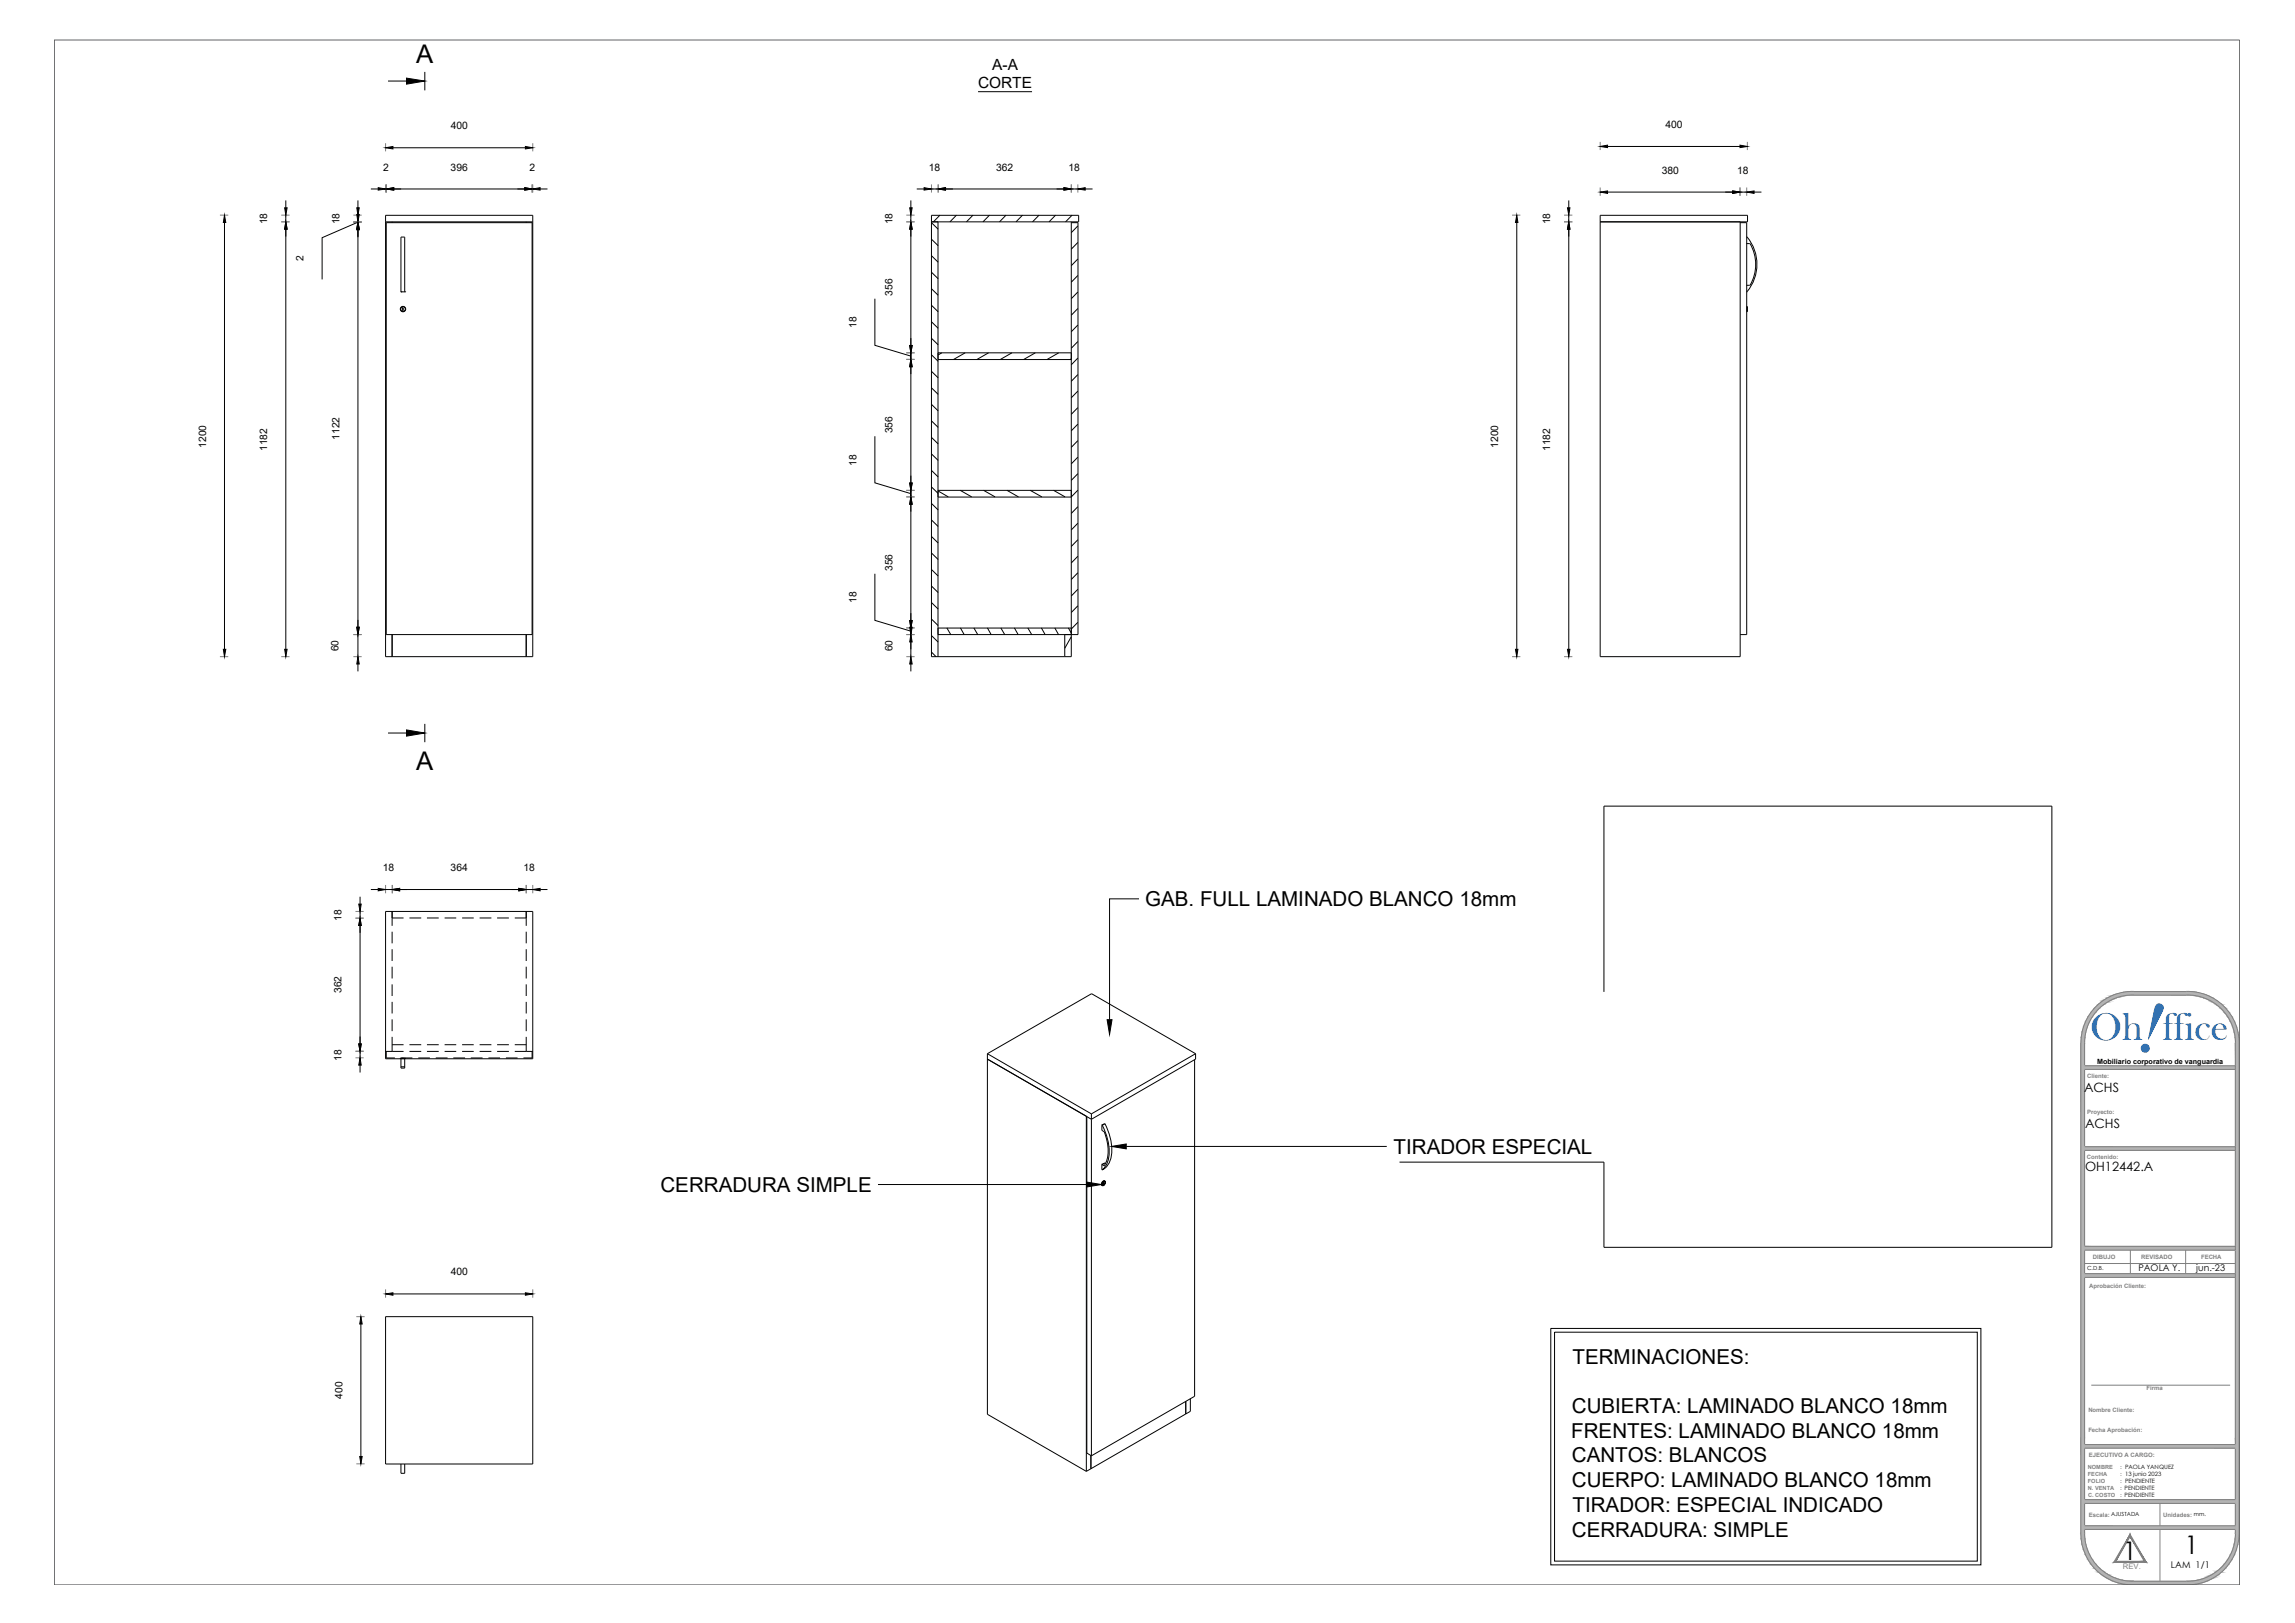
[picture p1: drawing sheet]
<svg xmlns="http://www.w3.org/2000/svg" width="594mm" height="420mm" viewBox="0 0 594 420" stroke-linecap="round" stroke-linejoin="round" font-family="sans-serif">
<defs><g id="words">
<text font-size="19.6" fill="#007fff" x="552.6" y="271.5" transform="rotate(19 552.6 271.5)">!</text>
<text font-size="10.2" fill="#007fff" x="541.1" y="269.2">Oh ffice</text>
<g font-size="6.7">
<text x="107.8" y="16.2">A</text>
<text x="107.8" y="199.3">A</text>
</g>
<g font-size="6.6">
<text x="549.5" y="403.9">1</text>
<text x="565.5" y="402.3">1</text>
</g>
<g font-size="5.3">
<text x="296.4" y="234.6">GAB. FULL LAMINADO BLANCO 18mm</text>
<text x="360.8" y="298.7">TIRADOR ESPECIAL</text>
<text x="171" y="308.6">CERRADURA SIMPLE</text>
<text x="407.1" y="353">TERMINACIONES:</text>
<text x="406.9" y="365.7">CUBIERTA: LAMINADO BLANCO 18mm</text>
<text x="406.7" y="372.2">FRENTES: LAMINADO BLANCO 18mm</text>
<text x="406.9" y="378.6">CANTOS: BLANCOS</text>
<text x="406.9" y="385">CUERPO: LAMINADO BLANCO 18mm</text>
<text x="407.1" y="391.4">TIRADOR: ESPECIAL INDICADO</text>
<text x="406.9" y="397.8">CERRADURA: SIMPLE</text>
</g>
<g font-size="4">
<text x="253.2" y="22.9">CORTE</text>
<text x="256.8" y="18.1">A-A</text>
</g>
<g font-size="3.3">
<text x="539.5" y="282.6">ACHS</text>
<text x="539.7" y="292">ACHS</text>
<text x="539.7" y="303.2">OH12442.A</text>
</g>
<g font-size="2.7">
<text x="116.7" y="33.4">400</text>
<text x="431.1" y="33.1">400</text>
<text x="99.2" y="44.1">2</text>
<text x="116.7" y="44.1">396</text>
<text x="137.1" y="44.1">2</text>
<text x="240.4" y="44.1">18</text>
<text x="257.9" y="44.1">362</text>
<text x="276.6" y="44.1">18</text>
<text x="430.1" y="44.9">380</text>
<text x="449.7" y="44.9">18</text>
<text x="69.2" y="58.1" transform="rotate(-90 69.2 58.1)">18</text>
<text x="87.9" y="58.1" transform="rotate(-90 87.9 58.1)">18</text>
<text x="231" y="58.1" transform="rotate(-90 231 58.1)">18</text>
<text x="401.3" y="58.1" transform="rotate(-90 401.3 58.1)">18</text>
<text x="78.6" y="67.6" transform="rotate(-90 78.6 67.6)">2</text>
<text x="231" y="76.6" transform="rotate(-90 231 76.6)">356</text>
<text x="221.7" y="84.9" transform="rotate(-90 221.7 84.9)">18</text>
<text x="87.9" y="113.9" transform="rotate(-90 87.9 113.9)">1122</text>
<text x="231" y="112.2" transform="rotate(-90 231 112.2)">356</text>
<text x="53.3" y="115.9" transform="rotate(-90 53.3 115.9)">1200</text>
<text x="69.2" y="116.7" transform="rotate(-90 69.2 116.7)">1182</text>
<text x="387.8" y="115.9" transform="rotate(-90 387.8 115.9)">1200</text>
<text x="401.3" y="116.7" transform="rotate(-90 401.3 116.7)">1182</text>
<text x="221.7" y="120.6" transform="rotate(-90 221.7 120.6)">18</text>
<text x="231" y="147.8" transform="rotate(-90 231 147.8)">356</text>
<text x="221.7" y="156.2" transform="rotate(-90 221.7 156.2)">18</text>
<text x="87.7" y="168.6" transform="rotate(-90 87.7 168.6)">60</text>
<text x="231" y="168.6" transform="rotate(-90 231 168.6)">60</text>
<text x="99.1" y="225.5">18</text>
<text x="116.7" y="225.5">364</text>
<text x="135.5" y="225.5">18</text>
<text x="88.4" y="238.4" transform="rotate(-90 88.4 238.4)">18</text>
<text x="88.4" y="257.1" transform="rotate(-90 88.4 257.1)">362</text>
<text x="88.4" y="274.6" transform="rotate(-90 88.4 274.6)">18</text>
<text x="116.7" y="330.2">400</text>
<text x="88.6" y="362.1" transform="rotate(-90 88.6 362.1)">400</text>
</g>
<g font-size="2.4">
<text x="553.5" y="329.1">PAOLA Y.</text>
<text x="568.5" y="329.1">jun.-23</text>
<text x="562" y="406">LAM 1/1</text>
</g>
<text font-size="2" fill="#808080" x="549.5" y="406.3">REV.</text>
<text font-size="1.9" x="542.9" y="275.4">Mobiliario corporativo de vanguardia</text>
<g font-size="1.5" fill="#808080">
<text x="540.3" y="279.2">Cliente:</text>
<text x="540.2" y="288.5">Proyecto:</text>
<text x="540.2" y="300">Contenido:</text>
<text x="541.8" y="326">DIBUJO</text>
<text x="554.3" y="326">REVISADO</text>
<text x="569.8" y="326">FECHA</text>
<text x="540.8" y="333.5">Aprobación Cliente:</text>
<text x="555.6" y="359.9">Firma</text>
<text x="540.6" y="365.7">Nombre Cliente:</text>
<text x="540.6" y="370.7">Fecha Aprobación:</text>
<text x="540.7" y="377.2">EJECUTIVO A CARGO:</text>
<text x="540.5" y="380.4">NOMBRE</text>
<text x="540.5" y="382.1">FECHA</text>
<text x="540.5" y="383.9">FOLIO</text>
<text x="548.8" y="380.4">: PAOLA YANQUEZ</text>
<text x="548.8" y="382.1">: 13 junio 2023</text>
<text x="548.8" y="383.9">: PENDIENTE</text>
<text x="540.5" y="385.6">N. VENTA</text>
<text x="540.5" y="387.4">C. COSTO</text>
<text x="548.8" y="385.6">: PENDIENTE</text>
<text x="548.8" y="387.4">: PENDIENTE</text>
<text x="540.7" y="392.7">Escala: AJUSTADA</text>
<text x="560" y="392.7">Unidades: mm.</text>
</g>
<text font-size="1.5" x="540.2" y="328.7">C.D.B.</text>
</g></defs>
<g fill="none" stroke="#808080" stroke-width=".26">
<path d="M552.4 257.6h13.5M552.4 257.6a12.4 12.4 0 0 0-12.8 12.4v127a12.4 12.4 0 0 0 12.8 12.3M552.4 256.7a13.3 13.3 0 0 0-13.7 13.3M552.4 256.7h13.5M565.9 256.7a13.3 13.3 0 0 1 13.7 13.3v127a13.3 13.3 0 0 1-13.7 13.3h-13.5a13.3 13.3 0 0 1-13.8-13.3v-127M565.9 257.6a12.4 12.4 0 0 1 12.8 12.4M539.6 275.9h39v.9h-39M578.6 270v127M539.6 296.9h39v.9h-39M539.6 322.7h39v.9h-39M539.6 329.7h39v1h-39M539.6 327.1h39"/>
<path d="M551.5 323.6v6.1M565.8 323.6v6.1M541.3 358.6h36M539.6 374h39M539.6 374.9h39M539.6 395.9h39M539.6 395h39M539.6 388.2h39M539.6 389.2h39M559.1 389.2v5.8M559.1 395.9v13.4M578.7 397a12.4 12.4 0 0 1-12.8 12.3h-13.5"/>
</g>
<g fill="#b3b3b3" stroke="#b3b3b3" stroke-width=".26">
<path d="M552.4 256.7h14.9zM551 256.7h16.3z"/>
<path d="M551 256.7l17.7 .2-1.4-.2zM549.6 256.9l1.4-.2 17.7 .2z"/>
<path d="M549.6 256.9l20.5 .3-1.4-.3zM548.2 257.2l1.4-.3 20.5 .3z"/>
<path d="M548.2 257.2l23 .4-1.1-.4zM547.1 257.6l1.1-.4 23 .4z"/>
<path d="M565.9 257.6l5.4 .1zM565.9 257.6l5.4 .1z"/>
<path d="M547.1 257.6h5.3zM546.9 257.7h4.1z"/>
<path d="M567.3 257.7h4.1zM567.3 257.7h4.1z"/>
<path d="M546.9 257.7h4.1zM546.8 257.7h3.9z"/>
<path d="M567.6 257.7l4.1 .2-.3-.2zM567.6 257.7l4.1 .2z"/>
<path d="M546.8 257.7l2.8 .2 1.1-.2zM546.5 257.9l.3-.2 2.8 .2z"/>
<path d="M568.7 257.9l3.8 .3-.8-.3zM568.7 257.9l3.8 .3h-2.5z"/>
<path d="M546.5 257.9l1.7 .3 1.4-.3zM545.7 258.2l.8-.3 1.7 .3z"/>
<path d="M570 258.2l2.7 .1zM570 258.2l2.7 .1z"/>
<path d="M545.7 258.2h2.5zM545.5 258.3h2.4z"/>
<path d="M570.3 258.3l3 .4-.6-.4zM570.3 258.3l3 .4h-1.9z"/>
<path d="M545.5 258.3l1.3 .4 1.1-.4zM544.9 258.7l.6-.4 1.3 .4z"/>
<path d="M571.4 258.7l2.5 .4-.6-.4zM571.4 258.7l2.5 .4h-1.9z"/>
<path d="M544.9 258.7l1.3 .4 .6-.4zM544.4 259.1l.5-.4 1.3 .4z"/>
<path d="M572 259.1l2.3 .3-.4-.3zM572 259.1l2.3 .3h-1.7z"/>
<path d="M544.4 259.1l1.2 .3 .6-.3zM543.9 259.4l.5-.3 1.2 .3z"/>
<path d="M572.6 259.4l2.4 .6-.7-.6zM572.6 259.4l2.4 .6h-1.5z"/>
<path d="M543.9 259.4l.9 .6 .8-.6zM543.2 260l.7-.6 .9 .6z"/>
<path d="M573.5 260l1.8 .2-.3-.2zM573.5 260l1.8 .2h-1.5z"/>
<path d="M543.2 260l1.2 .2 .4-.2zM543 260.2l.2-.2 1.2 .2z"/>
<path d="M573.8 260.2l2.3 .7-.8-.7zM573.8 260.2l2.3 .7h-1.4z"/>
<path d="M543 260.2l.5 .7 .9-.7zM543 260.2l.5 .7h-1.3z"/>
<path d="M574.7 260.9l1.5 .2-.1-.2zM574.7 260.9l1.5 .2h-1.3z"/>
<path d="M542.2 260.9l1.2 .2 .1-.2zM542.2 260.9l1.2 .2h-1.3z"/>
<path d="M574.9 261.1l2 .9-.7-.9zM574.9 261.1l2 .9h-1.2z"/>
<path d="M542.1 261.1l.4 .9 .9-.9zM542.1 261.1l.4 .9h-1.2z"/>
<path d="M575.7 262l1.3 .2zM575.7 262l1.3 .2z"/>
<path d="M541.3 262h1.2zM541.3 262l1.1 .2h-1.2z"/>
<path d="M575.8 262.2l2 1-.8-1zM575.8 262.2l2 1h-1.2z"/>
<path d="M541.2 262.2l.4 1 .8-1zM541.2 262.2l.4 1h-1.1z"/>
<path d="M576.6 263.2l1.2 .1zM576.6 263.2l1.2 .1z"/>
<path d="M540.5 263.2h1.1zM540.5 263.2l1.1 .1z"/>
<path d="M576.7 263.3l1.7 1.2-.6-1.2zM576.7 263.3l1.7 1.2h-1.1z"/>
<path d="M540.5 263.3l.4 1.2 .7-1.2zM540.5 263.3l.4 1.2h-1.1z"/>
<path d="M577.3 264.5h1.1zM577.3 264.5h1.1z"/>
<path d="M539.8 264.5h1.1zM539.8 264.5h1.1z"/>
<path d="M577.4 264.5l1.5 1.3-.5-1.3zM577.4 264.5l1.5 1.3h-1z"/>
<path d="M539.8 264.5l.5 1.3 .6-1.3zM539.8 264.5l.5 1.3h-1z"/>
<path d="M577.9 265.8h1zM577.9 265.8h1z"/>
<path d="M539.3 265.8h1zM539.3 265.8h1z"/>
<path d="M577.9 265.8l1.4 1.4-.4-1.4zM577.9 265.8l1.4 1.4h-1z"/>
<path d="M539.3 265.8l.6 1.4 .4-1.4zM539.3 265.8l.6 1.4h-1z"/>
<path d="M578.3 267.2h1zM578.3 267.2h1z"/>
<path d="M538.9 267.2h1zM538.9 267.2h1z"/>
<path d="M578.3 267.2l1.2 1.4-.2-1.4zM578.3 267.2l1.2 1.4h-.9z"/>
<path d="M538.9 267.2l.8 1.4 .2-1.4zM538.9 267.2l.8 1.4h-1z"/>
<path d="M578.6 268.6h.9zM578.6 268.6h.9z"/>
<path d="M538.7 268.6h1zM538.7 268.6h1z"/>
<path d="M578.6 268.6l1 1.4-.1-1.4zM578.6 268.6l1 1.4h-1z"/>
<path d="M538.7 268.6l.9 1.4 .1-1.4zM538.7 268.6l.9 1.4h-1z"/>
<path d="M578.6 270l1 102.3v-102.3zM578.6 270l1 102.3h-1z"/>
<path d="M538.6 270l1 102.3v-102.3zM538.6 270l1 102.3h-1z"/>
<path d="M578.6 372.3l1 24.7v-24.7zM578.6 372.3l1 24.7h-1z"/>
<path d="M538.6 372.3l1 24.7v-24.7zM538.6 372.3l1 24.7h-1z"/>
<path d="M578.6 397l.9 1.4 .1-1.4zM578.6 397l.9 1.4h-.9z"/>
<path d="M538.6 397l1.1 1.4-.1-1.4zM538.6 397l1.1 1.4h-1z"/>
<path d="M578.6 398.4h.9zM578.6 398.4h.9z"/>
<path d="M538.7 398.4h1zM538.7 398.4h1z"/>
<path d="M578.6 398.4l.7 1.4 .2-1.4zM578.6 398.4l.7 1.4h-1z"/>
<path d="M538.7 398.4l1.2 1.4-.2-1.4zM538.7 398.4l1.2 1.4h-1z"/>
<path d="M578.3 399.8h1zM578.3 399.8h1z"/>
<path d="M538.9 399.8h1zM538.9 399.8h1z"/>
<path d="M578.3 399.8l.6 1.3 .4-1.3zM578.3 399.8l.6 1.3h-1z"/>
<path d="M538.9 399.8l1.4 1.3-.4-1.3zM538.9 399.8l1.4 1.3h-1z"/>
<path d="M577.9 401.1l1 .1zM577.9 401.1l1 .1z"/>
<path d="M539.3 401.1l1 .1zM539.3 401.1l1 .1z"/>
<path d="M577.9 401.2l.5 1.2 .5-1.2zM577.9 401.2l.5 1.2h-1z"/>
<path d="M539.3 401.2l1.6 1.2-.6-1.2zM539.3 401.2l1.6 1.2h-1.1z"/>
<path d="M577.4 402.4h1zM577.4 402.4l1 .1z"/>
<path d="M539.8 402.4l1.1 .1zM539.8 402.4l1.1 .1z"/>
<path d="M577.3 402.5l.5 1.2 .6-1.2zM577.3 402.5l.5 1.2h-1.1z"/>
<path d="M539.8 402.5l1.8 1.2-.7-1.2zM539.8 402.5l1.8 1.2h-1.1z"/>
<path d="M576.7 403.7h1.1zM576.7 403.7l1.1 .1z"/>
<path d="M540.5 403.7l1.1 .1zM540.5 403.7l1.1 .1z"/>
<path d="M576.6 403.8l.4 1 .8-1zM576.6 403.8l.4 1h-1.2z"/>
<path d="M540.5 403.8l1.9 1-.8-1zM540.5 403.8l1.9 1h-1.2z"/>
<path d="M575.8 404.8h1.2zM575.8 404.8l1.1 .1h-1.2z"/>
<path d="M541.2 404.8l1.3 .1zM541.2 404.8l1.3 .1z"/>
<path d="M575.7 404.9l.5 1 .7-1zM575.7 404.9l.5 1h-1.3z"/>
<path d="M541.3 404.9l2.1 1-.9-1zM541.3 404.9l2.1 1h-1.3z"/>
<path d="M574.9 405.9l1.2 .1 .1-.1zM574.9 405.9l1.2 .1h-1.4z"/>
<path d="M542.1 405.9l1.4 .1-.1-.1zM542.1 405.9l1.4 .1h-1.3z"/>
<path d="M574.7 406l.6 .8 .8-.8zM573.8 406.8l.9-.8 .6 .8z"/>
<path d="M542.2 406l2.2 .8-.9-.8zM542.2 406l2.2 .8h-1.4z"/>
<path d="M573.8 406.8l1.2 .2 .3-.2zM573.5 407l.3-.2 1.2 .2z"/>
<path d="M543 406.8l1.8 .2-.4-.2zM543 406.8l1.8 .2h-1.6z"/>
<path d="M573.5 407l.8 .6 .7-.6zM572.6 407.6l.9-.6 .8 .6z"/>
<path d="M543.2 407l2.4 .6-.8-.6zM543.2 407l2.4 .6h-1.7z"/>
<path d="M572.6 407.6l1.3 .3 .4-.3zM572 407.9l.6-.3 1.3 .3z"/>
<path d="M543.9 407.6l2.3 .3-.6-.3zM543.9 407.6l2.3 .3h-1.8z"/>
<path d="M572 407.9l1.3 .3 .6-.3zM571.4 408.2l.6-.3 1.3 .3z"/>
<path d="M544.4 407.9l2.4 .3-.6-.3zM544.4 407.9l2.4 .3h-1.9z"/>
<path d="M571.4 408.2l1.3 .4 .6-.4zM570.3 408.6l1.1-.4 1.3 .4z"/>
<path d="M544.9 408.2l3 .4-1.1-.4zM544.9 408.2l3 .4h-2.4z"/>
<path d="M570.3 408.6h2.4zM570 408.8h2.5z"/>
<path d="M545.5 408.6l2.7 .2zM545.5 408.6l2.7 .2z"/>
<path d="M570 408.8l1.7 .3 .8-.3zM568.7 409.1l1.3-.3 1.7 .3z"/>
<path d="M545.7 408.8l3.9 .3-1.4-.3zM545.7 408.8l3.9 .3h-3.1z"/>
<path d="M568.7 409.1l2.7 .2 .3-.2zM567.6 409.3l1.1-.2 2.7 .2z"/>
<path d="M546.5 409.1l4.2 .2zM546.5 409.1l4.2 .2h-3.9z"/>
<path d="M567.6 409.3h3.8zM567.3 409.3h4z"/>
<path d="M546.8 409.3h4.2zM546.8 409.3h4.2z"/>
<path d="M567.3 409.3h4zM565.9 409.3h5.3z"/>
<path d="M546.9 409.3h5.5zM546.9 409.3h5.5z"/>
<path d="M547.1 409.3l23 .4 1.1-.4zM547.1 409.3l23 .4h-21.9z"/>
<path d="M548.2 409.7l20.5 .4 1.4-.4zM548.2 409.7l20.5 .4h-19.1z"/>
<path d="M549.6 410.1l17.7 .2 1.4-.2zM549.6 410.1l17.7 .2h-16.3z"/>
<path d="M551 410.3h16.3zM551 410.3h14.9z"/>
<path d="M539.6 322.7l39 .9v-.9zM539.6 322.7l39 .9h-39z"/>
<path d="M539.6 395l39 .9v-.9zM539.6 395l39 .9h-39z"/>
<path d="M539.6 329.7l39 1v-1zM539.6 329.7l39 1h-39z"/>
<path d="M539.6 388.2l39 1v-1zM539.6 388.2l39 1h-39z"/>
<path d="M539.6 296.9l39 .9v-.9zM539.6 296.9l39 .9h-39z"/>
<path d="M539.6 275.9l39 .9v-.9zM539.6 275.9l39 .9h-39z"/>
<path d="M539.6 374l39 .9v-.9zM539.6 374l39 .9h-39z"/>
</g>
<path d="M551.4 397.2v.6l4.2 6.7zM551.4 397.8l4.2 6.7-.5-.3zM547.1 404.5h8.5l-.5-.3zM547.1 404.5l.6-.3h7.4zM551.4 397.2l-4.3 7.3 .6-.3zM551.4 397.2v.6l-3.7 6.4z" fill="#808080" stroke="#808080" stroke-width=".26"/>
<path d="M14.1 10.4h565.6v399.9h-565.6z" fill="none" stroke="#636466" stroke-width=".26"/>
<g fill="none" stroke="#808080" stroke-width=".26">
<path d="M99.8 37.1v2.1M137.9 37.1v2.1M414.2 36.7v2.1M452.3 36.7v2.1M56.9 55.7h2.2M72.8 55.7h2.2M72.8 57.4h2.2M91.5 55.7h2.1M91.5 57.4h2.1M91.5 57.6h2.1M99.8 47.7v2.2M100 47.7v2.2"/>
<path d="M137.7 47.7v2.2M137.9 47.7v2.2M234.6 55.7h2.2M234.6 57.4h2.2M241.1 47.7v2.2M242.9 47.7v2.2M277.3 47.7v2.2M279 47.7v2.2M391.4 55.7h2.2M404.9 55.7h2.1M404.9 57.4h2.1M414.2 48.5v2.2"/>
<path d="M450.4 48.5v2.2M452.1 48.5v2.2M234.6 91.3h2.2M234.6 93h2.2M234.6 126.9h2.2M234.6 128.6h2.2M56.9 170h2.2M72.8 170h2.2M91.5 164.3h2.1M91.5 170h2.1M234.6 164.3h2.2M234.6 170h2.2"/>
<path d="M234.6 162.5h2.2M391.4 170h2.2M404.9 170h2.1M92 236h2.1M92 237.7h2.1M99.8 229.1v2.2M101.5 229.1v2.2M136.2 229.1v2.2M137.9 229.1v2.2M92 272.1h2.1M92 273.8h2.1M99.8 333.8v2.1"/>
<path d="M137.9 333.8v2.1M92.2 340.9h2.2M92.2 379h2.2"/>
</g>
<g fill="none" stroke="#000" stroke-width=".26">
<path d="M101.7 38.3h34.3M416.1 37.9h34.3M58.1 57.6v110.5M74 51.9v1.9M74 55.7v1.7M74 59.3v108.8M92.7 57.5l-9.3 4v10.8M92.7 57.4v.2v-.2M92.7 51.9v3.6M92.7 55.7v1.7M92.7 59.3v103.1M96 48.9h1.9"/>
<path d="M99.8 48.9h.2M101.9 48.9h33.9M137.7 48.9h.2M139.8 48.9h1.9M235.8 51.9v1.9M235.8 55.7v1.7M235.8 59.3v30.1M237.3 48.9h1.9M241.1 48.9h1.8M244.8 48.9h30.6M277.3 48.9h1.7M280.9 48.9h1.9"/>
<path d="M392.6 57.6v110.5M406.1 51.9v1.9M406.1 55.7v1.7M406.1 59.3v108.8M416.1 49.7h32.4M450.4 49.7h1.7M454.1 49.7h1.9M226.5 77.3v12.1l9.3 2.8M235.8 91.3v1.7v-1.7M235.8 94.9v30.1M226.5 112.9v12.1l9.3 2.8M235.8 126.9v1.7v-1.7"/>
<path d="M235.8 130.5v31.9M226.5 148.5v12.1l9.3 2.8M92.7 164.3v5.7M92.7 171.9v1.9M235.8 162.5v1.8v-1.8M235.8 164.3v5.7M235.8 171.9v1.9M93.2 232.1v1.9M93.2 236v1.7M93.2 239.6v30.6M96 230.3h1.9M99.8 230.3h1.7"/>
<path d="M103.4 230.3h30.9M136.2 230.3h1.7M139.8 230.3h1.9M294.8 232.7h-7.6v31.3M415.2 256.8v-48.1h115.9v114.2h-115.9v-22.1h-52.9M93.2 272.1v1.7M93.2 275.7v2M291.5 296.8h67.5M227.3 306.6h54M101.7 335h34.3M93.4 342.8v34.2M401.4 343.9h111.4v61.2h-111.4z"/>
<path d="M402.4 344.9h109.4v59.2h-109.4z"/>
</g>
<g fill="#000" stroke="#000" stroke-width=".26">
<path d="M99.8 38.3l1.9-.4v.7zM136 37.9l1.9 .4-1.9 .3zM414.2 37.9l1.9-.3v.6zM450.4 37.6l1.9 .3-1.9 .3zM58.1 55.7l.3 1.9h-.6zM74 57.4l.3 1.9h-.6zM73.7 53.8h.6l-.3 1.9zM92.4 53.8h.6l-.3 1.9zM92.7 57.4l.3 1.9h-.6zM92.4 55.5h.6l-.3 1.9zM92.7 57.6l.3 1.9h-.6zM97.9 48.6l1.9 .3-1.9 .3z"/>
<path d="M100 48.9l1.9-.3v.6zM135.8 48.6l1.9 .3-1.9 .3zM137.9 48.9l1.9-.3v.6zM235.5 53.8h.6l-.3 1.9zM235.8 57.4l.3 1.9h-.6zM239.2 48.6l1.9 .3-1.9 .3zM242.9 48.9l1.9-.3v.6zM275.4 48.6l1.9 .3-1.9 .3zM279 48.9l1.9-.3v.6zM392.6 55.7l.3 1.9h-.6zM406.1 57.4l.3 1.9h-.6zM405.8 53.8h.6l-.3 1.9z"/>
<path d="M414.2 49.7l1.9-.3v.7zM448.5 49.4l1.9 .3-1.9 .4zM452.1 49.7l2-.3v.7zM235.5 89.4h.6l-.3 1.9zM235.8 93l.3 1.9h-.6zM235.5 125h.6l-.3 1.9zM235.8 128.6l.3 1.9h-.6zM57.8 168.1h.6l-.3 1.9zM73.7 168.1h.6l-.3 1.9zM92.4 162.4h.6l-.3 1.9zM92.7 170l.3 1.9h-.6zM235.5 160.6h.6l-.3 1.9z"/>
<path d="M235.8 164.3l.3 1.9h-.6zM235.5 162.4h.6l-.3 1.9zM235.8 170l.3 1.9h-.6zM392.3 168.1h.6l-.3 1.9zM405.8 168.1h.6l-.3 1.9zM92.9 234h.6l-.3 2zM93.2 237.7l.3 1.9h-.6zM97.9 230l1.9 .3-1.9 .3zM101.5 230.3l1.9-.3v.6zM134.3 230l1.9 .3-1.9 .3zM137.9 230.3l1.9-.3v.6zM92.9 270.2h.6l-.3 1.9z"/>
<path d="M93.2 273.8l.3 1.9h-.6zM286.6 264h1.3l-.7 3.8zM287.7 296.8l3.8-.7v1.3zM281.3 306l3.8 .6-3.8 .7zM99.8 335l1.9-.3v.6zM136 334.7l1.9 .3-1.9 .3zM93.4 340.9l.4 1.9h-.7zM93.1 377h.7l-.4 2z"/>
</g>
<!-- layer: MD_Hatching -->
<g fill="none" stroke="#000" stroke-width=".26">
<path d="M241.1 57.6l1.8 1.7M243.3 55.7l-1.7 1.7M247.6 55.7l-1.7 1.7M251.9 55.7l-1.7 1.7M256.1 55.7l-1.6 1.7M260.4 55.7l-1.7 1.7M264.7 55.7l-1.7 1.7M269 55.7l-1.7 1.7M273.2 55.7l-1.6 1.7M277.5 55.7l-1.7 1.7M279 58.5l-1.7 1.7M241.1 79l1.8 1.7"/>
<path d="M241.1 74.7l1.8 1.7M241.1 70.5l1.8 1.7M241.1 66.2l1.8 1.7M241.1 61.9l1.8 1.7M279 62.8l-1.7 1.7M279 67l-1.7 1.8M279 71.3l-1.7 1.8M279 75.6l-1.7 1.7M279 79.9l-1.7 1.7M241.1 96.1l1.8 1.7M241.1 91.8l1.8 1.7M241.1 87.6l1.8 1.7"/>
<path d="M241.1 83.3l1.8 1.7M243.8 91.3l-.9 .6M249.8 91.3l-2.9 1.7M255.9 91.3l-3 1.7M261.9 91.3l-2.9 1.7M268 91.3l-3 1.7M274.1 91.3l-3 1.7M277.3 92.9l-.2 .1M279 84.1l-1.7 1.8M279 88.4l-1.7 1.8M279 92.7l-1.7 1.7M279 97l-1.7 1.7"/>
<path d="M241.1 117.5l1.8 1.7M241.1 113.2l1.8 1.7M241.1 109l1.8 1.6M241.1 104.7l1.8 1.7M241.1 100.4l1.8 1.7M279 101.2l-1.7 1.8M279 105.5l-1.7 1.8M279 109.8l-1.7 1.7M279 114.1l-1.7 1.7M279 118.3l-1.7 1.8M241.1 138.9l1.8 1.7M241.1 134.6l1.8 1.7"/>
<path d="M241.1 130.3l1.8 1.7M241.1 126.1l1.8 1.6M241.1 121.8l1.8 1.7M242.9 127.1l2.6 1.5M248.6 126.9l2.9 1.7M254.6 126.9l3 1.7M260.7 126.9l2.9 1.7M266.7 126.9l3 1.7M272.7 126.9l3 1.7M279 122.6l-1.7 1.8M279 126.9l-1.7 1.7M279 131.2l-1.7 1.7"/>
<path d="M279 135.5l-1.7 1.7M279 139.7l-1.7 1.8M241.1 156l1.8 1.7M241.1 151.7l1.8 1.7M241.1 147.4l1.8 1.7M241.1 143.2l1.8 1.7M279 144l-1.7 1.7M279 148.3l-1.7 1.7M279 152.6l-1.7 1.7M279 156.8l-1.7 1.8M241.1 168.8l1.2 1.2M241.1 164.5l1.8 1.7"/>
<path d="M241.1 160.3l1.8 1.7M245.1 162.5l1 1.8M248.6 162.5l1 1.8M252.1 162.5l1 1.8M255.6 162.5l1 1.8M259.1 162.5l1 1.8M262.6 162.5l1 1.8M266.1 162.5l1 1.8M269.6 162.5l.9 1.8M273 162.5l1 1.8M276.5 162.5l.8 1.4M277.3 164.8l-1.7 3"/>
<path d="M279 161.1l-1.7 1.7"/>
</g>
<!-- layer: MD_Annotation -->
<path d="M110 18.6v4.8M100.4 21h4.8M253.2 23.7h14M100.4 189.8h4.8M110 187.4v4.7" fill="none" stroke="#000" stroke-width=".26"/>
<path d="M105.2 20.2l4.8 .8-4.8 .8zM105.2 189l4.8 .8-4.8 .8z" fill="#000" stroke="#000" stroke-width=".26"/>
<!-- layer: MD_Visible -->
<g fill="none" stroke="#000" stroke-width=".26">
<path d="M99.8 55.7h38.1v114.3h-38.1zM99.8 57.4h38.1M100 57.6h37.7v106.7h-37.7zM101.5 57.4v.2M136.2 57.4v.2M241.1 57.4h38.1v-1.7h-38.1v114.3h36.2v-112.6M242.8 57.4v112.6M277.3 57.6h1.7v106.7h-36.2M414.2 57.4h38.2v-1.7h-38.2v114.3h36.3v-112.6M450.5 57.6h1.6v106.7h-1.6M103.8 75.6h.1M103.8 75.6v-14.2h1v14.2"/>
<path d="M103.8 75.6h1M104.1 79.8l.1 .1M104.2 79.8l.1-.2-.1 .4M104.2 79.8l.2 .1M104.4 79.9l-.1 .1M104.8 75.6h.1M452.1 79.3h.1M452.1 75.5h.2M452.1 63l.1 .1M452.2 63.1h.8M452.2 73.9h.8M452.2 73.9h-.1"/>
<path d="M452.2 79.3l-.1 1.5M452.3 79.4h.1M452.3 61.4h-.2M452.3 61.4a11.1 11.1 0 0 1-.1 14.1M452.3 79.4v1.2M453 63v.1M453 63.1a10.6 10.6 0 0 1 0 10.7M453 73.8v.1M104.2 80v.1M104.2 80.1l.1 .2M104.3 80l.1 .2M104.4 80.1l-.1 .4v-.2"/>
<path d="M242.8 93.1h34.5M242.8 91.3h34.5M242.8 128.7h34.5M242.8 126.9h34.5M101.5 164.3v5.7M136.2 164.3v5.7M242.8 162.6h34.5M275.6 164.3v5.7M99.8 236h38.1v38.1h-38.1zM103.8 274.1v2.4h1v-2.4M255.6 272.8l27-15.6 26.9 15.6M255.6 272.8v93.3l25.6 14.8"/>
<path d="M255.6 272.8l26.9 15.6M309.2 274.3v87.2l-26.7 15.4M309.5 272.8v1.4l-27 15.6-26.9-15.6M309.5 272.8l-27 15.6M281.2 289v91.9M281.3 289v87.2l1.2 .7M282.5 288.4v88.5M285.3 291.3a13.6 13.6 0 0 1 1.5 9.4l-.9 1.6-.6 .6 .6-.4M285.3 292.5v.1M285.3 292.6l.5 .4M285.8 293a9.7 9.7 0 0 1 0 8.8l-.5-.3M286 290.9l-.8 .4v1.3"/>
<path d="M286 290.9a12.3 12.3 0 0 1 1.1 10.2l-1.1 1.3M285.2 306.9h.1M285.3 302.7v.1M285.3 306.9a.73 .73 0 0 0 .7-1.1 .7 .7 0 0 0-.6 1.1M285.5 305.9l.4-.2a.7 .7 0 0 1 .1 .8 .7 .7 0 0 1-.8 .4v-.5zM285.6 306.2h.1M285.6 306.2v.1M285.6 306.6l.1 .1M285.6 306.4h.1M285.7 306.5h.1M285.7 306.2h.1M285.7 306.2l-.1 .1"/>
<path d="M285.7 306.6v.1M285.7 306l-.1 .2M285.7 306h.1M285.7 306.4h.1M285.7 306.3v.1M285.7 306v.2M285.8 306.2l-.1 .3M285.8 306.4l-.1 .3M285.9 301.1l-.7 .4v1.3M285.9 305.7a.81 .81 0 0 0-.7 1.2M285.9 301.1h.1M285.9 301.1l.3 .1"/>
<path d="M285.9 305.7h.1M286 302.4h.1M99.8 340.9h38.1v38.1h-38.1zM103.8 379v2.4h1v-2.4M282.4 376.8v3.4M306.9 362.8v3.2M306.9 366l-24.5 14.2M308.1 362.1v3.3l-1.2 .6M282.4 380.2l-1.2 .7"/>
<circle cx="104.3" cy="80" r=".61"/>
<circle cx="104.3" cy="80" r=".7"/>
</g>
<!-- layer: MD_Hidden -->
<g fill="none" stroke="#000" stroke-width=".26">
<path d="M101.5 237.6h3M101.5 236v3.7M106 237.6h3M110.5 237.6h3.1M115.1 237.6h3M119.6 237.6h3M124.1 237.6h3.1M128.7 237.6h3M133.3 237.6h2.9M136.2 236v3.7M101.5 241.2v3M101.5 245.7v3.1"/>
<path d="M101.5 250.3v3M101.5 254.8v3M101.5 259.4v3M136.2 241.2v3M136.2 245.7v3.1M136.2 250.3v3M136.2 254.8v3M136.2 259.4v3M99.8 272.2h4.7M100 272.2v1.7h2.2M101.5 263.9v3M101.5 268.4v3.8"/>
<path d="M101.5 270.5h3M103.6 273.9h1.4M103.7 274h1.2M103.7 273.9h3.1M103.8 273.9v.2M103.8 276.2h1M104.1 273.9v.2M104.2 273.9v.2M104.3 273.9v.2M104.4 273.9v.2M104.8 273.9v.2M106 272.2h3"/>
<path d="M106 270.5h3M108.3 273.9h3M110.5 272.2h3.1M110.5 270.5h3.1M112.8 273.9h3.1M115.1 272.2h3M115.1 270.5h3M117.3 273.9h3.1M119.6 272.2h3M119.6 270.5h3M121.9 273.9h3M124.1 272.2h3.1"/>
<path d="M124.1 270.5h3.1M126.4 273.9h3M128.7 272.2h3M128.7 270.5h3M131 273.9h3M133.3 272.2h4.6M133.3 270.5h2.9M136.2 263.9v3M136.2 268.4v3.8M137.7 272.2v1.7h-2.2"/>
</g>
<!-- layer: MD_Visible Narrow -->
<path d="M286 290.9l-.7 .4M285.5 306.1l.4-.3 .2 .3-.2 .5-.4 .3-.2-.3zM285.6 306.5h.1M285.6 306.4l.1 .1M285.6 306.3h.1M285.7 306.2l.1 .1M285.7 306.3v.1M285.7 306.4l.1 .1M285.8 301.8h.1M285.9 301.1l-.6 .4M286 302.5l-.7 .3" fill="none" stroke="#000" stroke-width=".26"/>
<use href="#words"/>
</svg>
